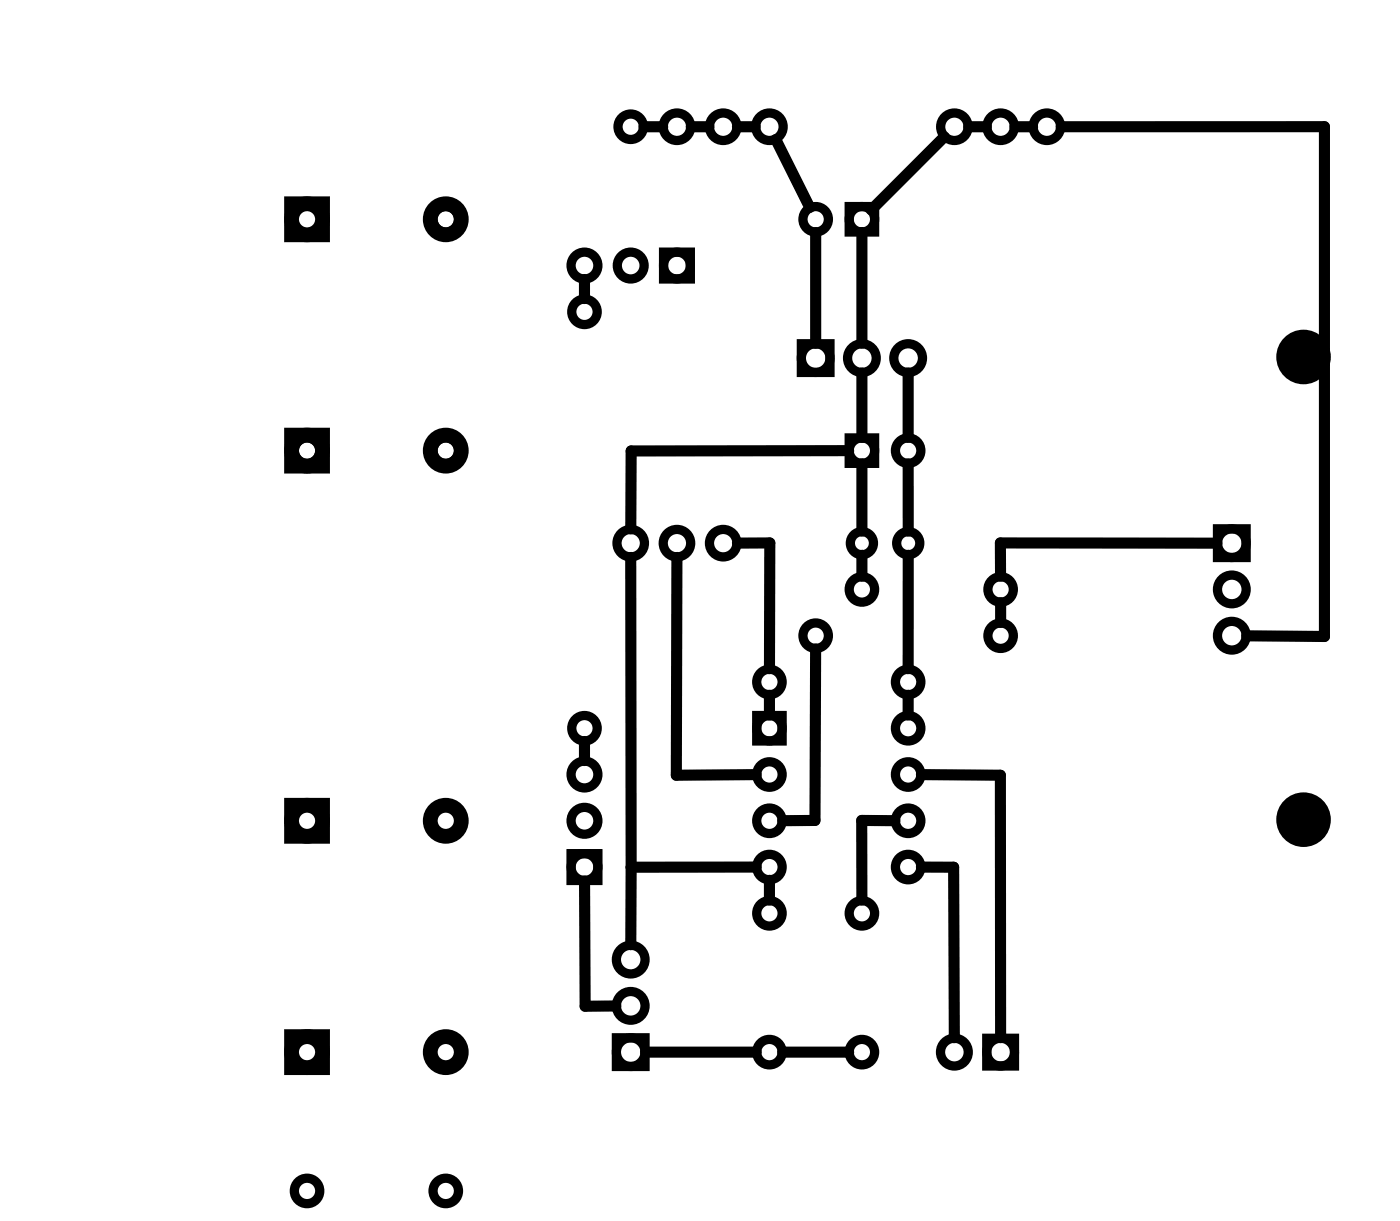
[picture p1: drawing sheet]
<svg xmlns="http://www.w3.org/2000/svg" width="77mm" height="67mm" viewBox="0 0 77 67" stroke-linecap="round" stroke-linejoin="round" font-family="sans-serif">
<g fill="none" stroke="#000" stroke-width=".51">
<path d="M15.9 11h2v2h-2zM36.5 13.8h1.4v1.5h-1.4zM44 18.9h1.6v1.5h-1.6zM46.6 11.3h1.4v1.4h-1.4zM15.9 23.7h2v2h-2zM41.6 39.3h1.4v1.4h-1.4zM46.6 24h1.4v1.4h-1.4zM66.9 29h1.6v1.6h-1.6zM15.9 44.1h2v2h-2zM15.9 56.8h2v2h-2zM31.4 46.9h1.4v1.4h-1.4zM33.9 57h1.5v1.5h-1.5z"/>
<path d="M54.2 57h1.5v1.5h-1.5z"/>
<circle cx="16.9" cy="12" r=".7"/>
<circle cx="16.9" cy="12" r="1"/>
<circle cx="24.5" cy="12" r=".7"/>
<circle cx="24.5" cy="12" r="1"/>
<circle cx="32.1" cy="14.6" r=".74"/>
<circle cx="32.1" cy="17.1" r=".7"/>
<circle cx="34.6" cy="14.6" r=".74"/>
<circle cx="34.6" cy="7" r=".7"/>
<circle cx="37.2" cy="14.6" r=".74"/>
<circle cx="37.2" cy="7" r=".75"/>
<circle cx="39.7" cy="7" r=".75"/>
<circle cx="42.3" cy="7" r=".75"/>
<circle cx="44.8" cy="19.7" r=".79"/>
<circle cx="44.8" cy="12" r=".7"/>
<circle cx="47.3" cy="19.7" r=".79"/>
<circle cx="47.3" cy="12" r=".7"/>
<circle cx="49.9" cy="19.7" r=".79"/>
<circle cx="52.4" cy="7" r=".75"/>
<circle cx="55" cy="7" r=".75"/>
<circle cx="57.5" cy="7" r=".75"/>
<circle cx="16.9" cy="24.7" r=".7"/>
<circle cx="16.9" cy="24.7" r="1"/>
<circle cx="24.5" cy="24.7" r=".7"/>
<circle cx="24.5" cy="24.7" r="1"/>
<circle cx="32.1" cy="40" r=".7"/>
<circle cx="34.6" cy="29.8" r=".75"/>
<circle cx="37.2" cy="29.8" r=".75"/>
<circle cx="39.7" cy="29.8" r=".75"/>
<circle cx="42.3" cy="40" r=".7"/>
<circle cx="42.3" cy="37.4" r=".7"/>
<circle cx="44.8" cy="34.9" r=".7"/>
<circle cx="47.3" cy="32.4" r=".7"/>
<circle cx="47.3" cy="24.7" r=".7"/>
<circle cx="47.3" cy="29.8" r=".64"/>
<circle cx="49.9" cy="40" r=".7"/>
<circle cx="49.9" cy="37.4" r=".7"/>
<circle cx="49.9" cy="24.7" r=".7"/>
<circle cx="49.9" cy="29.8" r=".64"/>
<circle cx="55" cy="32.4" r=".7"/>
<circle cx="55" cy="34.9" r=".7"/>
<circle cx="67.7" cy="29.8" r=".79"/>
<circle cx="67.7" cy="32.4" r=".79"/>
<circle cx="67.7" cy="34.9" r=".79"/>
<circle cx="16.9" cy="57.8" r=".7"/>
<circle cx="16.9" cy="45.1" r=".7"/>
<circle cx="16.9" cy="45.1" r="1"/>
<circle cx="16.9" cy="57.8" r="1"/>
<circle cx="24.5" cy="45.1" r=".7"/>
<circle cx="24.5" cy="57.8" r=".7"/>
<circle cx="24.5" cy="45.1" r="1"/>
<circle cx="24.5" cy="57.8" r="1"/>
<circle cx="32.1" cy="42.5" r=".74"/>
<circle cx="32.1" cy="47.6" r=".74"/>
<circle cx="32.1" cy="45.1" r=".74"/>
<circle cx="34.6" cy="52.7" r=".79"/>
<circle cx="34.6" cy="55.2" r=".79"/>
<circle cx="34.6" cy="57.8" r=".79"/>
<circle cx="42.3" cy="45.1" r=".7"/>
<circle cx="42.3" cy="47.6" r=".7"/>
<circle cx="42.3" cy="42.5" r=".7"/>
<circle cx="42.3" cy="50.1" r=".7"/>
<circle cx="42.3" cy="57.8" r=".7"/>
<circle cx="47.3" cy="50.1" r=".7"/>
<circle cx="47.3" cy="57.8" r=".7"/>
<circle cx="49.9" cy="47.6" r=".7"/>
<circle cx="49.9" cy="42.5" r=".7"/>
<circle cx="49.9" cy="45.1" r=".7"/>
<circle cx="52.4" cy="57.8" r=".76"/>
<circle cx="55" cy="57.8" r=".76"/>
<circle cx="16.9" cy="65.4" r=".7"/>
<circle cx="24.5" cy="65.4" r=".7"/>
</g>
<g fill="#000">
<circle cx="71.6" cy="19.6" r="1.5"/>
<circle cx="71.6" cy="45" r="1.5"/>
</g>
<g fill="none" stroke="#000" stroke-width=".61">
<path d="M32.1 15.3v1.1M35.4 7h1M38 7h.9M40.5 7h1M42.6 7.7l1.9 3.7M44.8 12.8v6M47.3 12.8v6M51.9 7.5l-4 4M53.2 7h1M55.7 7h1M58.3 7h14.5v27.9h-4.3M34.6 30.6l.1 17"/>
<path d="M37.2 30.6v12l4.3-.1M40.5 29.8h1.8v6.9M42.3 38.2v1.1M44.8 35.6v9.4l-1.8 .1M46.6 24.7l-11.9 .1v4.2M47.3 20.5v3.5M47.3 25.5v3.7M47.3 30.5v1.1M49.9 20.5v3.5M49.9 38.2v1.1M49.9 25.5v3.7M49.9 30.5v6.2"/>
<path d="M55 33.1v1.1M66.9 29.8h-11.9v1.8M32.1 40.7v1.1M32.1 48.4v6.8h1.7M34.7 47.6v4.3M35.5 57.8h6M41.5 47.6h-6.8M42.3 48.3v1.1M43 57.8h3.6M49.2 45.1l-1.9-.1v4.4M50.6 42.5l4.4 .1v14.4M50.6 47.6h1.8v9.4"/>
</g>
</svg>
